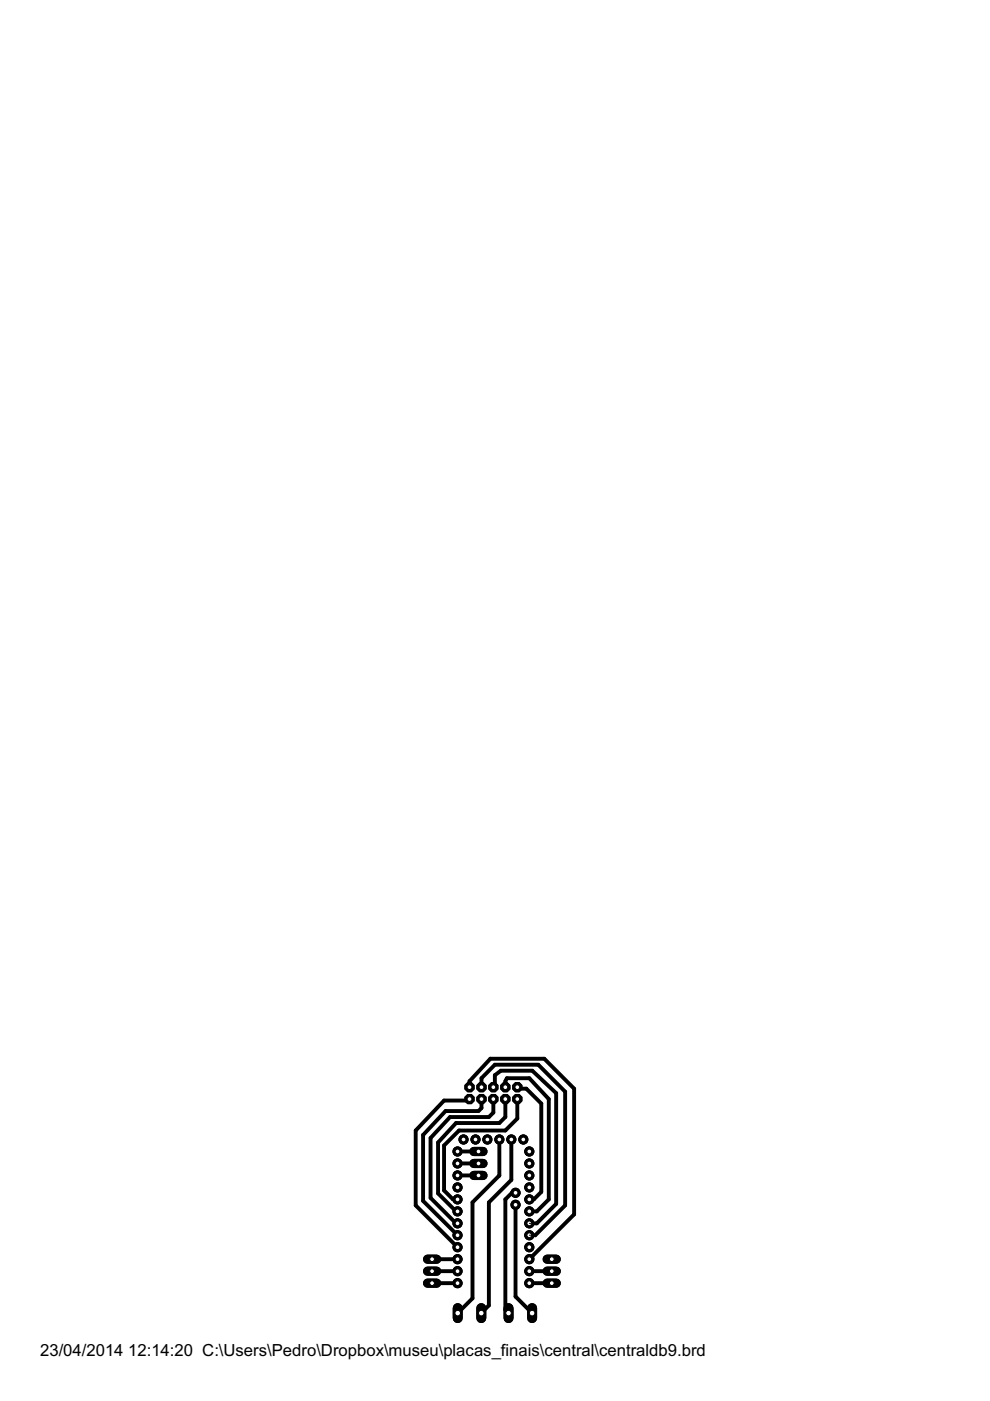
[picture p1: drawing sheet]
<svg xmlns="http://www.w3.org/2000/svg" width="210mm" height="297mm" viewBox="0 0 210 297" stroke-linecap="round" stroke-linejoin="round" font-family="sans-serif">
<defs><g id="words">
<g font-size="4">
<text x="8.5" y="287.5">23/04/2014</text>
<text x="27.2" y="287.5">12:14:20 C:\Users\Pedro\Dropbox\museu\placas_finais\central\centraldb9.brd</text>
</g>
</g></defs>
<g fill="none" stroke="#000" stroke-width=".83">
<path d="M99.5 230.5v-1.3l4.5-4.7h11.4l6.3 6.3v26.7l-8.8 8.8v.7h-.7M99.5 233l-.3 .3h-5.1l-6 6.4v15.9l8.9 8.8v.4M102.1 230.5v-1.9l2.8-2.9h9.2l5.7 5.8v24.1l-6.3 6.3h-.6M102.1 233v1.9l-.6 .7h-7l-4.8 5v14l7.3 7.3M104.6 230.5l.3-.3v-2.2l1.3-1h6.7l5 4.8v23.4l-4.1 4.2h-1.3M104.6 233v2.9l-.9 .9h-8.3l-4.1 4.5v12.7l5.4 5.4h.3M107.1 230.5v-1.3l.4-.6h4.7l4.2 4.4v21.3l-2.6 2.5h-1.6M107.1 233v3.8l-1.2 1.3h-9.2l-3.8 4.1v10.8l3.8 3.8h.3M109.7 233v4.2l-2.6 2.5h-9.8l-3.2 3.2v9.5l2 1.9h.9M109.7 230.5l.3 .3h1.6l3.2 3.2v18.7l-1.6 1.6h-1M97 244.1h4.5M97 246.7h4.5"/>
<path d="M97 249.2h4.5M105.9 241.6v7.6l-5.7 5.7v20.4l-3.2 3.1M108.4 241.6v8.6l-4.7 4.7v21.9l-1.7 1.6M109.3 252.9h-.8l-1.4 1.4v23.4l.7 .7M109.3 255.4v19.5l3.5 3.5M91.6 267h5.4M91.6 269.5h5.4M91.6 272.1h5.4M112.2 269.5h4.8M112.2 272.1h4.8"/>
</g>
<circle cx="112.2" cy="244.1" r=".97" fill="#000" stroke="#000" stroke-width=".21"/>
<circle cx="112.2" cy="244.1" r=".51" fill="#fff" stroke="#000" stroke-width=".21"/>
<circle cx="112.2" cy="246.7" r=".97" fill="#000" stroke="#000" stroke-width=".21"/>
<circle cx="112.2" cy="246.7" r=".51" fill="#fff" stroke="#000" stroke-width=".21"/>
<circle cx="112.2" cy="249.2" r=".97" fill="#000" stroke="#000" stroke-width=".21"/>
<circle cx="112.2" cy="249.2" r=".51" fill="#fff" stroke="#000" stroke-width=".21"/>
<circle cx="112.2" cy="251.8" r=".97" fill="#000" stroke="#000" stroke-width=".21"/>
<circle cx="112.2" cy="251.8" r=".51" fill="#fff" stroke="#000" stroke-width=".21"/>
<circle cx="112.2" cy="254.3" r=".97" fill="#000" stroke="#000" stroke-width=".21"/>
<circle cx="112.2" cy="254.3" r=".51" fill="#fff" stroke="#000" stroke-width=".21"/>
<circle cx="112.2" cy="256.8" r=".97" fill="#000" stroke="#000" stroke-width=".21"/>
<circle cx="112.2" cy="256.8" r=".51" fill="#fff" stroke="#000" stroke-width=".21"/>
<circle cx="112.2" cy="259.4" r=".97" fill="#000" stroke="#000" stroke-width=".21"/>
<circle cx="112.2" cy="259.4" r=".51" fill="#fff" stroke="#000" stroke-width=".21"/>
<circle cx="112.2" cy="261.9" r=".97" fill="#000" stroke="#000" stroke-width=".21"/>
<circle cx="112.2" cy="261.9" r=".51" fill="#fff" stroke="#000" stroke-width=".21"/>
<circle cx="112.2" cy="264.4" r=".97" fill="#000" stroke="#000" stroke-width=".21"/>
<circle cx="112.2" cy="264.4" r=".51" fill="#fff" stroke="#000" stroke-width=".21"/>
<circle cx="112.2" cy="267" r=".97" fill="#000" stroke="#000" stroke-width=".21"/>
<circle cx="112.2" cy="267" r=".51" fill="#fff" stroke="#000" stroke-width=".21"/>
<circle cx="112.2" cy="269.5" r=".97" fill="#000" stroke="#000" stroke-width=".21"/>
<circle cx="112.2" cy="269.5" r=".51" fill="#fff" stroke="#000" stroke-width=".21"/>
<circle cx="112.2" cy="272.1" r=".97" fill="#000" stroke="#000" stroke-width=".21"/>
<circle cx="112.2" cy="272.1" r=".51" fill="#fff" stroke="#000" stroke-width=".21"/>
<circle cx="97" cy="272.1" r=".97" fill="#000" stroke="#000" stroke-width=".21"/>
<circle cx="97" cy="272.1" r=".51" fill="#fff" stroke="#000" stroke-width=".21"/>
<circle cx="97" cy="269.5" r=".97" fill="#000" stroke="#000" stroke-width=".21"/>
<circle cx="97" cy="269.5" r=".51" fill="#fff" stroke="#000" stroke-width=".21"/>
<circle cx="97" cy="267" r=".97" fill="#000" stroke="#000" stroke-width=".21"/>
<circle cx="97" cy="267" r=".51" fill="#fff" stroke="#000" stroke-width=".21"/>
<circle cx="97" cy="264.4" r=".97" fill="#000" stroke="#000" stroke-width=".21"/>
<circle cx="97" cy="264.4" r=".51" fill="#fff" stroke="#000" stroke-width=".21"/>
<circle cx="97" cy="261.9" r=".97" fill="#000" stroke="#000" stroke-width=".21"/>
<circle cx="97" cy="261.9" r=".51" fill="#fff" stroke="#000" stroke-width=".21"/>
<circle cx="97" cy="259.4" r=".97" fill="#000" stroke="#000" stroke-width=".21"/>
<circle cx="97" cy="259.4" r=".51" fill="#fff" stroke="#000" stroke-width=".21"/>
<circle cx="97" cy="256.8" r=".97" fill="#000" stroke="#000" stroke-width=".21"/>
<circle cx="97" cy="256.8" r=".51" fill="#fff" stroke="#000" stroke-width=".21"/>
<circle cx="97" cy="254.3" r=".97" fill="#000" stroke="#000" stroke-width=".21"/>
<circle cx="97" cy="254.3" r=".51" fill="#fff" stroke="#000" stroke-width=".21"/>
<circle cx="97" cy="251.8" r=".97" fill="#000" stroke="#000" stroke-width=".21"/>
<circle cx="97" cy="251.8" r=".51" fill="#fff" stroke="#000" stroke-width=".21"/>
<circle cx="97" cy="249.2" r=".97" fill="#000" stroke="#000" stroke-width=".21"/>
<circle cx="97" cy="249.2" r=".51" fill="#fff" stroke="#000" stroke-width=".21"/>
<circle cx="97" cy="246.7" r=".97" fill="#000" stroke="#000" stroke-width=".21"/>
<circle cx="97" cy="246.7" r=".51" fill="#fff" stroke="#000" stroke-width=".21"/>
<circle cx="97" cy="244.1" r=".97" fill="#000" stroke="#000" stroke-width=".21"/>
<circle cx="97" cy="244.1" r=".51" fill="#fff" stroke="#000" stroke-width=".21"/>
<circle cx="109.3" cy="255.4" r=".97" fill="#000" stroke="#000" stroke-width=".21"/>
<circle cx="109.3" cy="255.4" r=".51" fill="#fff" stroke="#000" stroke-width=".21"/>
<circle cx="109.3" cy="252.9" r=".97" fill="#000" stroke="#000" stroke-width=".21"/>
<circle cx="109.3" cy="252.9" r=".51" fill="#fff" stroke="#000" stroke-width=".21"/>
<circle cx="111" cy="241.6" r=".97" fill="#000" stroke="#000" stroke-width=".21"/>
<circle cx="111" cy="241.6" r=".51" fill="#fff" stroke="#000" stroke-width=".21"/>
<circle cx="108.4" cy="241.6" r=".97" fill="#000" stroke="#000" stroke-width=".21"/>
<circle cx="108.4" cy="241.6" r=".51" fill="#fff" stroke="#000" stroke-width=".21"/>
<circle cx="105.9" cy="241.6" r=".97" fill="#000" stroke="#000" stroke-width=".21"/>
<circle cx="105.9" cy="241.6" r=".51" fill="#fff" stroke="#000" stroke-width=".21"/>
<circle cx="103.3" cy="241.6" r=".97" fill="#000" stroke="#000" stroke-width=".21"/>
<circle cx="103.3" cy="241.6" r=".51" fill="#fff" stroke="#000" stroke-width=".21"/>
<circle cx="100.8" cy="241.6" r=".97" fill="#000" stroke="#000" stroke-width=".21"/>
<circle cx="100.8" cy="241.6" r=".51" fill="#fff" stroke="#000" stroke-width=".21"/>
<circle cx="98.3" cy="241.6" r=".97" fill="#000" stroke="#000" stroke-width=".21"/>
<circle cx="98.3" cy="241.6" r=".51" fill="#fff" stroke="#000" stroke-width=".21"/>
<path d="M112.8 277.3v2.2" fill="none" stroke="#000" stroke-width="2.1"/>
<circle cx="112.8" cy="278.4" r=".59" fill="#fff" stroke="#000" stroke-width=".21"/>
<path d="M107.8 277.3v2.2" fill="none" stroke="#000" stroke-width="2.1"/>
<circle cx="107.8" cy="278.4" r=".59" fill="#fff" stroke="#000" stroke-width=".21"/>
<path d="M102 277.3v2.2" fill="none" stroke="#000" stroke-width="2.1"/>
<circle cx="102" cy="278.4" r=".59" fill="#fff" stroke="#000" stroke-width=".21"/>
<path d="M97 277.3v2.2" fill="none" stroke="#000" stroke-width="2.1"/>
<circle cx="97" cy="278.4" r=".59" fill="#fff" stroke="#000" stroke-width=".21"/>
<path d="M100.5 249.2h1.9" fill="none" stroke="#000" stroke-width="1.9"/>
<circle cx="101.5" cy="249.2" r=".51" fill="#fff" stroke="#000" stroke-width=".21"/>
<path d="M100.5 246.7h1.9" fill="none" stroke="#000" stroke-width="1.9"/>
<circle cx="101.5" cy="246.7" r=".51" fill="#fff" stroke="#000" stroke-width=".21"/>
<path d="M100.5 244.1h1.9" fill="none" stroke="#000" stroke-width="1.9"/>
<circle cx="101.5" cy="244.1" r=".51" fill="#fff" stroke="#000" stroke-width=".21"/>
<path d="M90.7 272.1h1.9" fill="none" stroke="#000" stroke-width="1.9"/>
<circle cx="91.6" cy="272.1" r=".51" fill="#fff" stroke="#000" stroke-width=".21"/>
<path d="M90.7 269.5h1.9" fill="none" stroke="#000" stroke-width="1.9"/>
<circle cx="91.6" cy="269.5" r=".51" fill="#fff" stroke="#000" stroke-width=".21"/>
<path d="M90.7 267h1.9" fill="none" stroke="#000" stroke-width="1.9"/>
<circle cx="91.6" cy="267" r=".51" fill="#fff" stroke="#000" stroke-width=".21"/>
<path d="M116 267h1.9" fill="none" stroke="#000" stroke-width="1.9"/>
<circle cx="117" cy="267" r=".51" fill="#fff" stroke="#000" stroke-width=".21"/>
<path d="M116 269.5h1.9" fill="none" stroke="#000" stroke-width="1.9"/>
<circle cx="117" cy="269.5" r=".51" fill="#fff" stroke="#000" stroke-width=".21"/>
<path d="M116 272.1h1.9" fill="none" stroke="#000" stroke-width="1.9"/>
<circle cx="117" cy="272.1" r=".51" fill="#fff" stroke="#000" stroke-width=".21"/>
<circle cx="109.7" cy="230.5" r="1.05" fill="#000" stroke="#000" stroke-width=".21"/>
<circle cx="109.7" cy="230.5" r=".51" fill="#fff" stroke="#000" stroke-width=".21"/>
<circle cx="107.1" cy="230.5" r="1.05" fill="#000" stroke="#000" stroke-width=".21"/>
<circle cx="107.1" cy="230.5" r=".51" fill="#fff" stroke="#000" stroke-width=".21"/>
<circle cx="104.6" cy="230.5" r="1.05" fill="#000" stroke="#000" stroke-width=".21"/>
<circle cx="104.6" cy="230.5" r=".51" fill="#fff" stroke="#000" stroke-width=".21"/>
<circle cx="102.1" cy="230.5" r="1.05" fill="#000" stroke="#000" stroke-width=".21"/>
<circle cx="102.1" cy="230.5" r=".51" fill="#fff" stroke="#000" stroke-width=".21"/>
<circle cx="99.5" cy="230.5" r="1.05" fill="#000" stroke="#000" stroke-width=".21"/>
<circle cx="99.5" cy="230.5" r=".51" fill="#fff" stroke="#000" stroke-width=".21"/>
<circle cx="109.7" cy="233" r="1.05" fill="#000" stroke="#000" stroke-width=".21"/>
<circle cx="109.7" cy="233" r=".51" fill="#fff" stroke="#000" stroke-width=".21"/>
<circle cx="107.1" cy="233" r="1.05" fill="#000" stroke="#000" stroke-width=".21"/>
<circle cx="107.1" cy="233" r=".51" fill="#fff" stroke="#000" stroke-width=".21"/>
<circle cx="104.6" cy="233" r="1.05" fill="#000" stroke="#000" stroke-width=".21"/>
<circle cx="104.6" cy="233" r=".51" fill="#fff" stroke="#000" stroke-width=".21"/>
<circle cx="102.1" cy="233" r="1.05" fill="#000" stroke="#000" stroke-width=".21"/>
<circle cx="102.1" cy="233" r=".51" fill="#fff" stroke="#000" stroke-width=".21"/>
<circle cx="99.5" cy="233" r="1.05" fill="#000" stroke="#000" stroke-width=".21"/>
<circle cx="99.5" cy="233" r=".51" fill="#fff" stroke="#000" stroke-width=".21"/>
<circle cx="112.2" cy="244.1" r=".97" fill="#000" stroke="#000" stroke-width=".21"/>
<circle cx="112.2" cy="244.1" r=".51" fill="#fff" stroke="#000" stroke-width=".21"/>
<circle cx="112.2" cy="246.7" r=".97" fill="#000" stroke="#000" stroke-width=".21"/>
<circle cx="112.2" cy="246.7" r=".51" fill="#fff" stroke="#000" stroke-width=".21"/>
<circle cx="112.2" cy="249.2" r=".97" fill="#000" stroke="#000" stroke-width=".21"/>
<circle cx="112.2" cy="249.2" r=".51" fill="#fff" stroke="#000" stroke-width=".21"/>
<circle cx="112.2" cy="251.8" r=".97" fill="#000" stroke="#000" stroke-width=".21"/>
<circle cx="112.2" cy="251.8" r=".51" fill="#fff" stroke="#000" stroke-width=".21"/>
<circle cx="112.2" cy="254.3" r=".97" fill="#000" stroke="#000" stroke-width=".21"/>
<circle cx="112.2" cy="254.3" r=".51" fill="#fff" stroke="#000" stroke-width=".21"/>
<circle cx="112.2" cy="256.8" r=".97" fill="#000" stroke="#000" stroke-width=".21"/>
<circle cx="112.2" cy="256.8" r=".51" fill="#fff" stroke="#000" stroke-width=".21"/>
<circle cx="112.2" cy="259.4" r=".97" fill="#000" stroke="#000" stroke-width=".21"/>
<circle cx="112.2" cy="259.4" r=".51" fill="#fff" stroke="#000" stroke-width=".21"/>
<circle cx="112.2" cy="261.9" r=".97" fill="#000" stroke="#000" stroke-width=".21"/>
<circle cx="112.2" cy="261.9" r=".51" fill="#fff" stroke="#000" stroke-width=".21"/>
<circle cx="112.2" cy="264.4" r=".97" fill="#000" stroke="#000" stroke-width=".21"/>
<circle cx="112.2" cy="264.4" r=".51" fill="#fff" stroke="#000" stroke-width=".21"/>
<circle cx="112.2" cy="267" r=".97" fill="#000" stroke="#000" stroke-width=".21"/>
<circle cx="112.2" cy="267" r=".51" fill="#fff" stroke="#000" stroke-width=".21"/>
<circle cx="112.2" cy="269.5" r=".97" fill="#000" stroke="#000" stroke-width=".21"/>
<circle cx="112.2" cy="269.5" r=".51" fill="#fff" stroke="#000" stroke-width=".21"/>
<circle cx="112.2" cy="272.1" r=".97" fill="#000" stroke="#000" stroke-width=".21"/>
<circle cx="112.2" cy="272.1" r=".51" fill="#fff" stroke="#000" stroke-width=".21"/>
<circle cx="97" cy="272.1" r=".97" fill="#000" stroke="#000" stroke-width=".21"/>
<circle cx="97" cy="272.1" r=".51" fill="#fff" stroke="#000" stroke-width=".21"/>
<circle cx="97" cy="269.5" r=".97" fill="#000" stroke="#000" stroke-width=".21"/>
<circle cx="97" cy="269.5" r=".51" fill="#fff" stroke="#000" stroke-width=".21"/>
<circle cx="97" cy="267" r=".97" fill="#000" stroke="#000" stroke-width=".21"/>
<circle cx="97" cy="267" r=".51" fill="#fff" stroke="#000" stroke-width=".21"/>
<circle cx="97" cy="264.4" r=".97" fill="#000" stroke="#000" stroke-width=".21"/>
<circle cx="97" cy="264.4" r=".51" fill="#fff" stroke="#000" stroke-width=".21"/>
<circle cx="97" cy="261.9" r=".97" fill="#000" stroke="#000" stroke-width=".21"/>
<circle cx="97" cy="261.9" r=".51" fill="#fff" stroke="#000" stroke-width=".21"/>
<circle cx="97" cy="259.4" r=".97" fill="#000" stroke="#000" stroke-width=".21"/>
<circle cx="97" cy="259.4" r=".51" fill="#fff" stroke="#000" stroke-width=".21"/>
<circle cx="97" cy="256.8" r=".97" fill="#000" stroke="#000" stroke-width=".21"/>
<circle cx="97" cy="256.8" r=".51" fill="#fff" stroke="#000" stroke-width=".21"/>
<circle cx="97" cy="254.3" r=".97" fill="#000" stroke="#000" stroke-width=".21"/>
<circle cx="97" cy="254.3" r=".51" fill="#fff" stroke="#000" stroke-width=".21"/>
<circle cx="97" cy="251.8" r=".97" fill="#000" stroke="#000" stroke-width=".21"/>
<circle cx="97" cy="251.8" r=".51" fill="#fff" stroke="#000" stroke-width=".21"/>
<circle cx="97" cy="249.2" r=".97" fill="#000" stroke="#000" stroke-width=".21"/>
<circle cx="97" cy="249.2" r=".51" fill="#fff" stroke="#000" stroke-width=".21"/>
<circle cx="97" cy="246.7" r=".97" fill="#000" stroke="#000" stroke-width=".21"/>
<circle cx="97" cy="246.7" r=".51" fill="#fff" stroke="#000" stroke-width=".21"/>
<circle cx="97" cy="244.1" r=".97" fill="#000" stroke="#000" stroke-width=".21"/>
<circle cx="97" cy="244.1" r=".51" fill="#fff" stroke="#000" stroke-width=".21"/>
<circle cx="109.3" cy="255.4" r=".97" fill="#000" stroke="#000" stroke-width=".21"/>
<circle cx="109.3" cy="255.4" r=".51" fill="#fff" stroke="#000" stroke-width=".21"/>
<circle cx="109.3" cy="252.9" r=".97" fill="#000" stroke="#000" stroke-width=".21"/>
<circle cx="109.3" cy="252.9" r=".51" fill="#fff" stroke="#000" stroke-width=".21"/>
<circle cx="111" cy="241.6" r=".97" fill="#000" stroke="#000" stroke-width=".21"/>
<circle cx="111" cy="241.6" r=".51" fill="#fff" stroke="#000" stroke-width=".21"/>
<circle cx="108.4" cy="241.6" r=".97" fill="#000" stroke="#000" stroke-width=".21"/>
<circle cx="108.4" cy="241.6" r=".51" fill="#fff" stroke="#000" stroke-width=".21"/>
<circle cx="105.9" cy="241.6" r=".97" fill="#000" stroke="#000" stroke-width=".21"/>
<circle cx="105.9" cy="241.6" r=".51" fill="#fff" stroke="#000" stroke-width=".21"/>
<circle cx="103.3" cy="241.6" r=".97" fill="#000" stroke="#000" stroke-width=".21"/>
<circle cx="103.3" cy="241.6" r=".51" fill="#fff" stroke="#000" stroke-width=".21"/>
<circle cx="100.8" cy="241.6" r=".97" fill="#000" stroke="#000" stroke-width=".21"/>
<circle cx="100.8" cy="241.6" r=".51" fill="#fff" stroke="#000" stroke-width=".21"/>
<circle cx="98.3" cy="241.6" r=".97" fill="#000" stroke="#000" stroke-width=".21"/>
<circle cx="98.3" cy="241.6" r=".51" fill="#fff" stroke="#000" stroke-width=".21"/>
<path d="M112.8 277.3v2.2" fill="none" stroke="#000" stroke-width="2.1"/>
<circle cx="112.8" cy="278.4" r=".59" fill="#fff" stroke="#000" stroke-width=".21"/>
<path d="M107.8 277.3v2.2" fill="none" stroke="#000" stroke-width="2.1"/>
<circle cx="107.8" cy="278.4" r=".59" fill="#fff" stroke="#000" stroke-width=".21"/>
<path d="M102 277.3v2.2" fill="none" stroke="#000" stroke-width="2.1"/>
<circle cx="102" cy="278.4" r=".59" fill="#fff" stroke="#000" stroke-width=".21"/>
<path d="M97 277.3v2.2" fill="none" stroke="#000" stroke-width="2.1"/>
<circle cx="97" cy="278.4" r=".59" fill="#fff" stroke="#000" stroke-width=".21"/>
<path d="M100.5 249.2h1.9" fill="none" stroke="#000" stroke-width="1.9"/>
<circle cx="101.5" cy="249.2" r=".51" fill="#fff" stroke="#000" stroke-width=".21"/>
<path d="M100.5 246.7h1.9" fill="none" stroke="#000" stroke-width="1.9"/>
<circle cx="101.5" cy="246.7" r=".51" fill="#fff" stroke="#000" stroke-width=".21"/>
<path d="M100.5 244.1h1.9" fill="none" stroke="#000" stroke-width="1.9"/>
<circle cx="101.5" cy="244.1" r=".51" fill="#fff" stroke="#000" stroke-width=".21"/>
<path d="M90.7 272.1h1.9" fill="none" stroke="#000" stroke-width="1.9"/>
<circle cx="91.6" cy="272.1" r=".51" fill="#fff" stroke="#000" stroke-width=".21"/>
<path d="M90.7 269.5h1.9" fill="none" stroke="#000" stroke-width="1.9"/>
<circle cx="91.6" cy="269.5" r=".51" fill="#fff" stroke="#000" stroke-width=".21"/>
<path d="M90.7 267h1.9" fill="none" stroke="#000" stroke-width="1.9"/>
<circle cx="91.6" cy="267" r=".51" fill="#fff" stroke="#000" stroke-width=".21"/>
<path d="M116 267h1.9" fill="none" stroke="#000" stroke-width="1.9"/>
<circle cx="117" cy="267" r=".51" fill="#fff" stroke="#000" stroke-width=".21"/>
<path d="M116 269.5h1.9" fill="none" stroke="#000" stroke-width="1.9"/>
<circle cx="117" cy="269.5" r=".51" fill="#fff" stroke="#000" stroke-width=".21"/>
<path d="M116 272.1h1.9" fill="none" stroke="#000" stroke-width="1.9"/>
<circle cx="117" cy="272.1" r=".51" fill="#fff" stroke="#000" stroke-width=".21"/>
<circle cx="109.7" cy="230.5" r="1.05" fill="#000" stroke="#000" stroke-width=".21"/>
<circle cx="109.7" cy="230.5" r=".51" fill="#fff" stroke="#000" stroke-width=".21"/>
<circle cx="107.1" cy="230.5" r="1.05" fill="#000" stroke="#000" stroke-width=".21"/>
<circle cx="107.1" cy="230.5" r=".51" fill="#fff" stroke="#000" stroke-width=".21"/>
<circle cx="104.6" cy="230.5" r="1.05" fill="#000" stroke="#000" stroke-width=".21"/>
<circle cx="104.6" cy="230.5" r=".51" fill="#fff" stroke="#000" stroke-width=".21"/>
<circle cx="102.1" cy="230.5" r="1.05" fill="#000" stroke="#000" stroke-width=".21"/>
<circle cx="102.1" cy="230.5" r=".51" fill="#fff" stroke="#000" stroke-width=".21"/>
<circle cx="99.5" cy="230.5" r="1.05" fill="#000" stroke="#000" stroke-width=".21"/>
<circle cx="99.5" cy="230.5" r=".51" fill="#fff" stroke="#000" stroke-width=".21"/>
<circle cx="109.7" cy="233" r="1.05" fill="#000" stroke="#000" stroke-width=".21"/>
<circle cx="109.7" cy="233" r=".51" fill="#fff" stroke="#000" stroke-width=".21"/>
<circle cx="107.1" cy="233" r="1.05" fill="#000" stroke="#000" stroke-width=".21"/>
<circle cx="107.1" cy="233" r=".51" fill="#fff" stroke="#000" stroke-width=".21"/>
<circle cx="104.6" cy="233" r="1.05" fill="#000" stroke="#000" stroke-width=".21"/>
<circle cx="104.6" cy="233" r=".51" fill="#fff" stroke="#000" stroke-width=".21"/>
<circle cx="102.1" cy="233" r="1.05" fill="#000" stroke="#000" stroke-width=".21"/>
<circle cx="102.1" cy="233" r=".51" fill="#fff" stroke="#000" stroke-width=".21"/>
<circle cx="99.5" cy="233" r="1.05" fill="#000" stroke="#000" stroke-width=".21"/>
<circle cx="99.5" cy="233" r=".51" fill="#fff" stroke="#000" stroke-width=".21"/>
<path d="M112.2 259.4h.3M112.2 261.9h.7" fill="none" stroke="#000" stroke-width=".21"/>
<use href="#words"/>
</svg>
